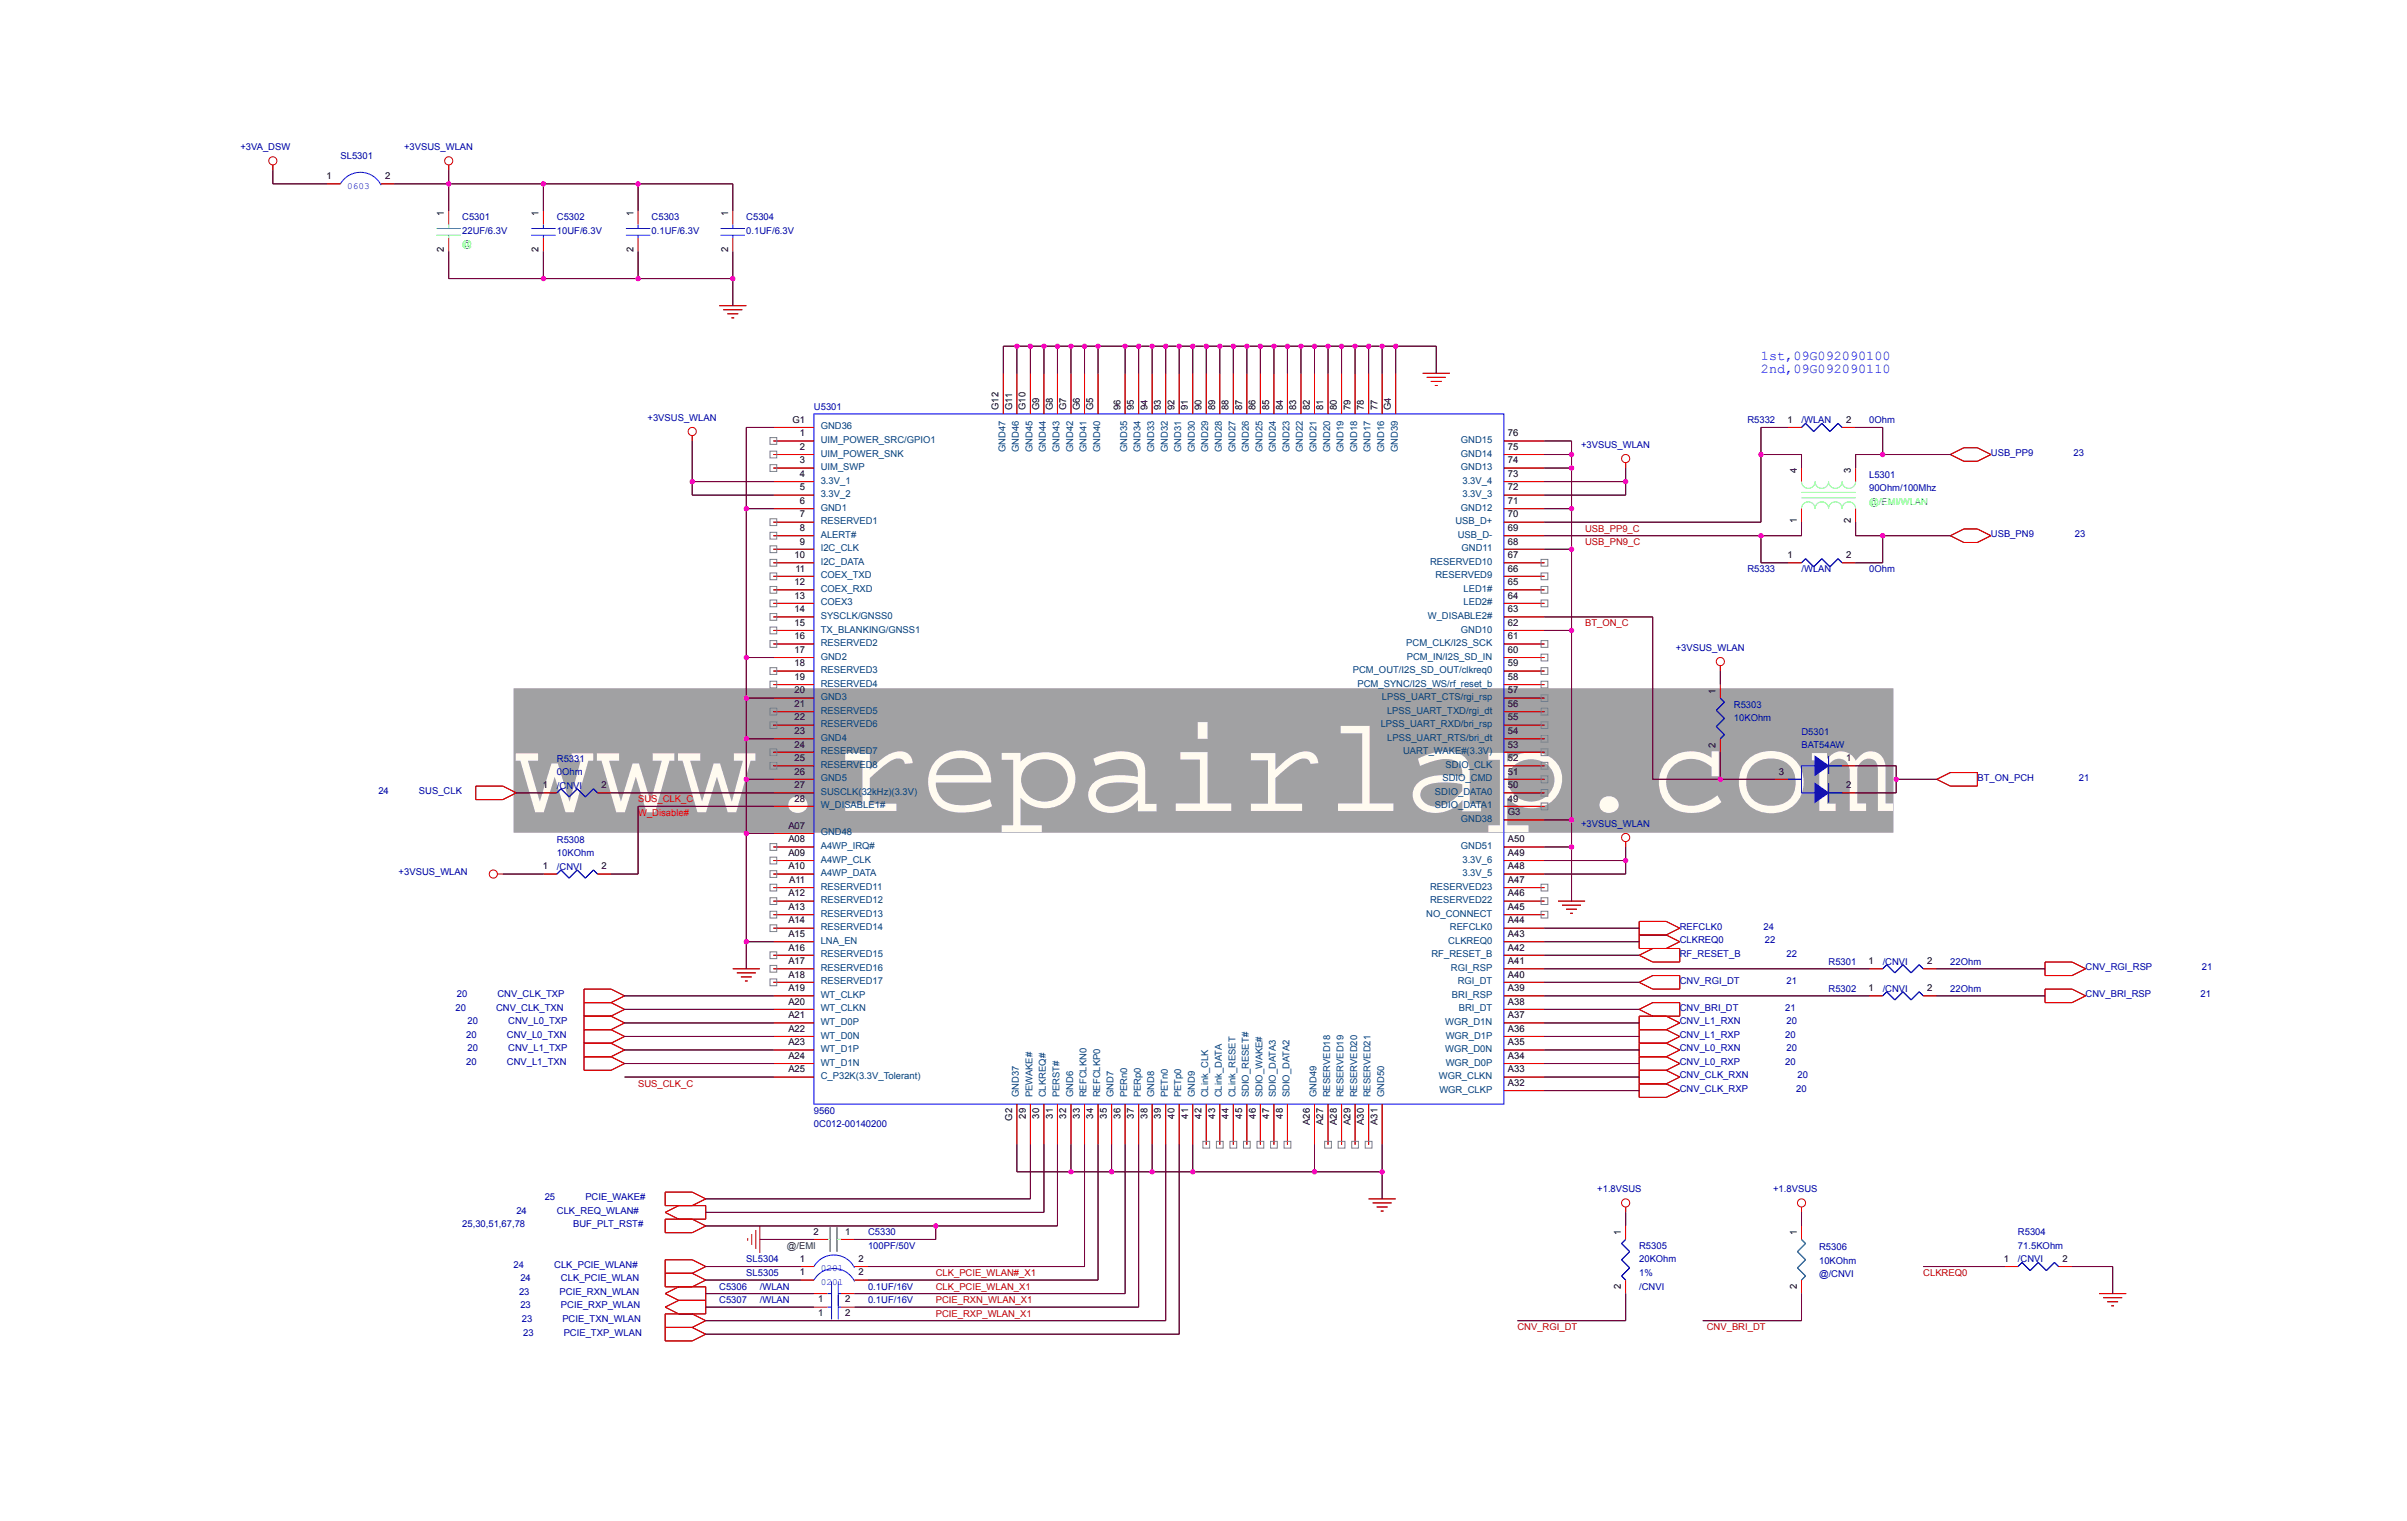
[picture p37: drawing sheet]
<svg xmlns="http://www.w3.org/2000/svg" width="220mm" height="139mm" viewBox="0 0 220 139" stroke-linecap="round" stroke-linejoin="round" font-family="sans-serif">
<defs><g id="words">
<text font-size="12.3" fill="#fffbf0" x="46.9" y="74">www.repairlap.com</text>
<g font-size="1.2" fill="#00f">
<text x="160.8" y="32.8">1st,09G092090100</text>
<text x="160.8" y="34.1">2nd,09G092090110</text>
</g>
<g font-size=".9" fill="#0000a0">
<text x="22" y="13.7">+3VA_DSW</text>
<text x="31.1" y="14.6">SL5301</text>
<text x="36.9" y="13.7">+3VSUS_WLAN</text>
<text x="42.2" y="20.1">C5301</text>
<text x="42.2" y="21.4">22UF/6.3V</text>
<text x="50.9" y="20.1">C5302</text>
<text x="50.9" y="21.4">10UF/6.3V</text>
<text x="59.5" y="20.1">C5303</text>
<text x="59.5" y="21.4">0.1UF/6.3V</text>
<text x="68.2" y="20.1">C5304</text>
<text x="68.2" y="21.4">0.1UF/6.3V</text>
<text x="59.1" y="38.4">+3VSUS_WLAN</text>
<text x="74.3" y="37.4">U5301</text>
<text x="144.4" y="40.9">+3VSUS_WLAN</text>
<text x="159.6" y="38.7">R5332</text>
<text x="164.5" y="38.7">/WLAN</text>
<text x="170.7" y="38.7">0Ohm</text>
<text x="181.8" y="41.6">USB_PP9</text>
<text x="189.4" y="41.6">23</text>
<text x="170.7" y="43.6">L5301</text>
<text x="170.7" y="44.8">90Ohm/100Mhz</text>
<text x="159.6" y="52.2">R5333</text>
<text x="164.5" y="52.2">/WLAN</text>
<text x="170.7" y="52.2">0Ohm</text>
<text x="181.8" y="49">USB_PN9</text>
<text x="189.5" y="49">23</text>
<text x="153" y="59.4">+3VSUS_WLAN</text>
<text x="158.4" y="64.6">R5303</text>
<text x="158.4" y="65.8">10KOhm</text>
<text x="50.9" y="69.5">R5331</text>
<text x="50.9" y="70.8">0Ohm</text>
<text x="164.5" y="67.1">D5301</text>
<text x="164.5" y="68.3">BAT54AW</text>
<text x="180.6" y="71.3">BT_ON_PCH</text>
<text x="189.9" y="71.3">21</text>
<text x="34.6" y="72.5">24</text>
<text x="38.3" y="72.5">SUS_CLK</text>
<text x="50.9" y="72">/CNVI</text>
<text x="50.9" y="77">R5308</text>
<text x="144.4" y="75.5">+3VSUS_WLAN</text>
<text x="36.4" y="79.9">+3VSUS_WLAN</text>
<text x="50.9" y="78.2">10KOhm</text>
<text x="50.9" y="79.4">/CNVI</text>
<text x="153.4" y="89.8">CNV_RGI_DT</text>
<text x="153.4" y="84.9">REFCLK0</text>
<text x="153.4" y="86.1">CLKREQ0</text>
<text x="153.4" y="87.3">RF_RESET_B</text>
<text x="161.1" y="84.9">24</text>
<text x="161.2" y="86.1">22</text>
<text x="163.2" y="89.8">21</text>
<text x="163.2" y="87.3">22</text>
<text x="167" y="88.1">R5301</text>
<text x="171.9" y="88.1">/CNVI</text>
<text x="178.1" y="88.1">22Ohm</text>
<text x="190.5" y="88.6">CNV_RGI_RSP</text>
<text x="201.1" y="88.6">21</text>
<text x="41.6" y="92.3">20</text>
<text x="41.7" y="91">20</text>
<text x="42.6" y="94.7">20</text>
<text x="42.7" y="93.5">20</text>
<text x="42.7" y="96">20</text>
<text x="45.3" y="92.3">CNV_CLK_TXN</text>
<text x="45.4" y="91">CNV_CLK_TXP</text>
<text x="46.3" y="94.7">CNV_L0_TXN</text>
<text x="46.4" y="93.5">CNV_L0_TXP</text>
<text x="46.4" y="96">CNV_L1_TXP</text>
<text x="153.4" y="94.7">CNV_L1_RXP</text>
<text x="153.4" y="93.5">CNV_L1_RXN</text>
<text x="153.4" y="96">CNV_L0_RXN</text>
<text x="153.4" y="92.3">CNV_BRI_DT</text>
<text x="163" y="94.7">20</text>
<text x="163" y="92.3">21</text>
<text x="163.2" y="93.5">20</text>
<text x="163.2" y="96">20</text>
<text x="167" y="90.5">R5302</text>
<text x="171.9" y="90.5">/CNVI</text>
<text x="178.1" y="90.5">22Ohm</text>
<text x="190.5" y="91">CNV_BRI_RSP</text>
<text x="201" y="91">21</text>
<text x="42.6" y="97.2">20</text>
<text x="46.3" y="97.2">CNV_L1_TXN</text>
<text x="74.3" y="101.7">9560</text>
<text x="153.4" y="98.4">CNV_CLK_RXN</text>
<text x="153.4" y="97.2">CNV_L0_RXP</text>
<text x="153.4" y="99.7">CNV_CLK_RXP</text>
<text x="163" y="97.2">20</text>
<text x="164" y="99.7">20</text>
<text x="164.2" y="98.4">20</text>
<text x="74.3" y="102.9">0C012-00140200</text>
<text x="42.2" y="112">25,30,51,67,78</text>
<text x="47.2" y="110.8">24</text>
<text x="49.8" y="109.6">25</text>
<text x="50.9" y="110.8">CLK_REQ_WLAN#</text>
<text x="52.3" y="112">BUF_PLT_RST#</text>
<text x="53.5" y="109.6">PCIE_WAKE#</text>
<text x="79.3" y="112.8">C5330</text>
<text x="145.9" y="108.8">+1.8VSUS</text>
<text x="161.9" y="108.8">+1.8VSUS</text>
<text x="184.3" y="112.8">R5304</text>
<text x="46.9" y="115.7">24</text>
<text x="47.4" y="118.2">23</text>
<text x="47.5" y="117">24</text>
<text x="47.5" y="119.5">23</text>
<text x="50.6" y="115.7">CLK_PCIE_WLAN#</text>
<text x="51.1" y="118.2">PCIE_RXN_WLAN</text>
<text x="51.2" y="117">CLK_PCIE_WLAN</text>
<text x="51.2" y="119.5">PCIE_RXP_WLAN</text>
<text x="65.7" y="117.7">C5306</text>
<text x="65.7" y="119">C5307</text>
<text x="68.2" y="116.5">SL5305</text>
<text x="68.2" y="115.3">SL5304</text>
<text x="69.4" y="117.7">/WLAN</text>
<text x="69.4" y="119">/WLAN</text>
<text x="79.3" y="117.7">0.1UF/16V</text>
<text x="79.3" y="119">0.1UF/16V</text>
<text x="79.3" y="114">100PF/50V</text>
<text x="149.7" y="114">R5305</text>
<text x="149.7" y="115.3">20KOhm</text>
<text x="149.7" y="116.5">1%</text>
<text x="149.7" y="117.7">/CNVI</text>
<text x="166.1" y="114.1">R5306</text>
<text x="166.1" y="115.4">10KOhm</text>
<text x="166.1" y="116.6">@/CNVI</text>
<text x="184.3" y="114">71.5KOhm</text>
<text x="184.3" y="115.3">/CNVI</text>
<text x="47.7" y="120.7">23</text>
<text x="47.8" y="121.9">23</text>
<text x="51.4" y="120.7">PCIE_TXN_WLAN</text>
<text x="51.5" y="121.9">PCIE_TXP_WLAN</text>
</g>
<g font-size=".9">
<text x="29.8" y="16.4">1</text>
<text x="35.2" y="16.4">2</text>
<text x="40.5" y="23" transform="rotate(-90 40.5 23)">2</text>
<text x="40.5" y="19.7" transform="rotate(-90 40.5 19.7)">1</text>
<text x="49.2" y="23" transform="rotate(-90 49.2 23)">2</text>
<text x="49.2" y="19.7" transform="rotate(-90 49.2 19.7)">1</text>
<text x="57.8" y="23" transform="rotate(-90 57.8 23)">2</text>
<text x="57.8" y="19.7" transform="rotate(-90 57.8 19.7)">1</text>
<text x="66.5" y="23" transform="rotate(-90 66.5 23)">2</text>
<text x="66.5" y="19.7" transform="rotate(-90 66.5 19.7)">1</text>
<text x="72.4" y="38.6">G1</text>
<text x="73.1" y="39.8">1</text>
<text x="73.1" y="41.1">2</text>
<text x="91.2" y="37.4" transform="rotate(-90 91.2 37.4)">G12</text>
<text x="92.4" y="37.4" transform="rotate(-90 92.4 37.4)">G11</text>
<text x="93.7" y="37.4" transform="rotate(-90 93.7 37.4)">G10</text>
<text x="94.9" y="37.4" transform="rotate(-90 94.9 37.4)">G9</text>
<text x="96.1" y="37.4" transform="rotate(-90 96.1 37.4)">G8</text>
<text x="97.4" y="37.4" transform="rotate(-90 97.4 37.4)">G7</text>
<text x="98.6" y="37.4" transform="rotate(-90 98.6 37.4)">G6</text>
<text x="99.8" y="37.4" transform="rotate(-90 99.8 37.4)">G5</text>
<text x="102.3" y="37.4" transform="rotate(-90 102.3 37.4)">96</text>
<text x="103.6" y="37.4" transform="rotate(-90 103.6 37.4)">95</text>
<text x="104.8" y="37.4" transform="rotate(-90 104.8 37.4)">94</text>
<text x="106" y="37.4" transform="rotate(-90 106 37.4)">93</text>
<text x="107.3" y="37.4" transform="rotate(-90 107.3 37.4)">92</text>
<text x="108.5" y="37.4" transform="rotate(-90 108.5 37.4)">91</text>
<text x="109.7" y="37.4" transform="rotate(-90 109.7 37.4)">90</text>
<text x="111" y="37.4" transform="rotate(-90 111 37.4)">89</text>
<text x="112.2" y="37.4" transform="rotate(-90 112.2 37.4)">88</text>
<text x="113.4" y="37.4" transform="rotate(-90 113.4 37.4)">87</text>
<text x="114.7" y="37.4" transform="rotate(-90 114.7 37.4)">86</text>
<text x="115.9" y="37.4" transform="rotate(-90 115.9 37.4)">85</text>
<text x="117.1" y="37.4" transform="rotate(-90 117.1 37.4)">84</text>
<text x="118.4" y="37.4" transform="rotate(-90 118.4 37.4)">83</text>
<text x="119.6" y="37.4" transform="rotate(-90 119.6 37.4)">82</text>
<text x="120.9" y="37.4" transform="rotate(-90 120.9 37.4)">81</text>
<text x="122.1" y="37.4" transform="rotate(-90 122.1 37.4)">80</text>
<text x="123.3" y="37.4" transform="rotate(-90 123.3 37.4)">79</text>
<text x="124.6" y="37.4" transform="rotate(-90 124.6 37.4)">78</text>
<text x="125.8" y="37.4" transform="rotate(-90 125.8 37.4)">77</text>
<text x="127" y="37.4" transform="rotate(-90 127 37.4)">G4</text>
<text x="137.7" y="39.8">76</text>
<text x="137.7" y="41.1">75</text>
<text x="163.2" y="38.6">1</text>
<text x="168.6" y="38.6">2</text>
<text x="73.1" y="42.3">3</text>
<text x="73.1" y="43.5">4</text>
<text x="73.1" y="44.8">5</text>
<text x="73.1" y="46">6</text>
<text x="73.1" y="47.2">7</text>
<text x="137.7" y="42.3">74</text>
<text x="137.7" y="43.5">73</text>
<text x="137.7" y="44.8">72</text>
<text x="137.7" y="46">71</text>
<text x="137.7" y="47.2">70</text>
<text x="164.1" y="47.7" transform="rotate(-90 164.1 47.7)">1</text>
<text x="164.1" y="43.2" transform="rotate(-90 164.1 43.2)">4</text>
<text x="169" y="47.7" transform="rotate(-90 169 47.7)">2</text>
<text x="169" y="43.2" transform="rotate(-90 169 43.2)">3</text>
<text x="72.6" y="50.9">10</text>
<text x="72.6" y="53.4">12</text>
<text x="72.6" y="52.2">11</text>
<text x="73.1" y="48.5">8</text>
<text x="73.1" y="49.7">9</text>
<text x="137.7" y="48.5">69</text>
<text x="137.7" y="49.7">68</text>
<text x="137.7" y="50.9">67</text>
<text x="137.7" y="52.2">66</text>
<text x="137.7" y="53.4">65</text>
<text x="163.2" y="50.9">1</text>
<text x="168.6" y="50.9">2</text>
<text x="72.6" y="54.7">13</text>
<text x="72.6" y="55.9">14</text>
<text x="72.6" y="57.1">15</text>
<text x="72.6" y="58.4">16</text>
<text x="72.6" y="59.6">17</text>
<text x="137.7" y="54.7">64</text>
<text x="137.7" y="55.9">63</text>
<text x="137.7" y="57.1">62</text>
<text x="137.7" y="58.4">61</text>
<text x="137.7" y="59.6">60</text>
<text x="72.6" y="60.8">18</text>
<text x="72.6" y="62.1">19</text>
<text x="72.6" y="63.3">20</text>
<text x="72.6" y="64.5">21</text>
<text x="72.6" y="65.8">22</text>
<text x="137.7" y="60.8">59</text>
<text x="137.7" y="62.1">58</text>
<text x="137.7" y="63.3">57</text>
<text x="137.7" y="64.5">56</text>
<text x="137.7" y="65.8">55</text>
<text x="156.7" y="63.4" transform="rotate(-90 156.7 63.4)">1</text>
<text x="49.6" y="71.9">1</text>
<text x="54.9" y="71.9">2</text>
<text x="72.6" y="67">23</text>
<text x="72.6" y="68.2">24</text>
<text x="72.6" y="69.5">25</text>
<text x="72.6" y="70.7">26</text>
<text x="72.6" y="72">27</text>
<text x="137.7" y="67">54</text>
<text x="137.7" y="68.2">53</text>
<text x="137.7" y="69.5">52</text>
<text x="137.7" y="70.7">51</text>
<text x="137.7" y="72">50</text>
<text x="156.7" y="68.3" transform="rotate(-90 156.7 68.3)">2</text>
<text x="162.4" y="70.7">3</text>
<text x="168.6" y="69.5">1</text>
<text x="168.6" y="71.9">2</text>
<text x="72" y="75.7">A07</text>
<text x="72" y="76.9">A08</text>
<text x="72.6" y="73.2">28</text>
<text x="137.7" y="73.2">49</text>
<text x="137.7" y="74.4">G3</text>
<text x="137.7" y="76.9">A50</text>
<text x="49.6" y="79.4">1</text>
<text x="54.9" y="79.4">2</text>
<text x="72" y="78.1">A09</text>
<text x="72" y="79.4">A10</text>
<text x="72" y="81.8">A12</text>
<text x="72" y="83.1">A13</text>
<text x="72.1" y="80.6">A11</text>
<text x="137.7" y="78.1">A49</text>
<text x="137.7" y="79.4">A48</text>
<text x="137.7" y="80.6">A47</text>
<text x="137.7" y="81.8">A46</text>
<text x="137.7" y="83.1">A45</text>
<text x="72" y="84.3">A14</text>
<text x="72" y="85.5">A15</text>
<text x="72" y="86.8">A16</text>
<text x="72" y="88">A17</text>
<text x="72" y="89.2">A18</text>
<text x="137.7" y="84.3">A44</text>
<text x="137.7" y="85.5">A43</text>
<text x="137.7" y="86.8">A42</text>
<text x="137.7" y="88">A41</text>
<text x="137.7" y="89.2">A40</text>
<text x="170.7" y="88">1</text>
<text x="176" y="88">2</text>
<text x="72" y="90.5">A19</text>
<text x="72" y="91.7">A20</text>
<text x="72" y="93">A21</text>
<text x="72" y="94.2">A22</text>
<text x="72" y="95.4">A23</text>
<text x="137.7" y="90.5">A39</text>
<text x="137.7" y="91.7">A38</text>
<text x="137.7" y="93">A37</text>
<text x="137.7" y="94.2">A36</text>
<text x="137.7" y="95.4">A35</text>
<text x="170.7" y="90.5">1</text>
<text x="176" y="90.5">2</text>
<text x="72" y="96.7">A24</text>
<text x="72" y="97.9">A25</text>
<text x="137.7" y="96.7">A34</text>
<text x="137.7" y="97.9">A33</text>
<text x="137.7" y="99.1">A32</text>
<text x="92.4" y="102.3" transform="rotate(-90 92.4 102.3)">G2</text>
<text x="93.7" y="102.1" transform="rotate(-90 93.7 102.1)">29</text>
<text x="94.9" y="102.1" transform="rotate(-90 94.9 102.1)">30</text>
<text x="96.1" y="102.1" transform="rotate(-90 96.1 102.1)">31</text>
<text x="97.4" y="102.1" transform="rotate(-90 97.4 102.1)">32</text>
<text x="98.6" y="102.1" transform="rotate(-90 98.6 102.1)">33</text>
<text x="99.9" y="102.1" transform="rotate(-90 99.9 102.1)">34</text>
<text x="101.1" y="102.1" transform="rotate(-90 101.1 102.1)">35</text>
<text x="102.3" y="102.1" transform="rotate(-90 102.3 102.1)">36</text>
<text x="103.6" y="102.1" transform="rotate(-90 103.6 102.1)">37</text>
<text x="104.8" y="102.1" transform="rotate(-90 104.8 102.1)">38</text>
<text x="106" y="102.1" transform="rotate(-90 106 102.1)">39</text>
<text x="107.3" y="102.1" transform="rotate(-90 107.3 102.1)">40</text>
<text x="108.5" y="102.1" transform="rotate(-90 108.5 102.1)">41</text>
<text x="109.7" y="102.1" transform="rotate(-90 109.7 102.1)">42</text>
<text x="111" y="102.1" transform="rotate(-90 111 102.1)">43</text>
<text x="112.2" y="102.1" transform="rotate(-90 112.2 102.1)">44</text>
<text x="113.4" y="102.1" transform="rotate(-90 113.4 102.1)">45</text>
<text x="114.7" y="102.1" transform="rotate(-90 114.7 102.1)">46</text>
<text x="115.9" y="102.1" transform="rotate(-90 115.9 102.1)">47</text>
<text x="117.2" y="102.1" transform="rotate(-90 117.2 102.1)">48</text>
<text x="119.6" y="102.7" transform="rotate(-90 119.6 102.7)">A26</text>
<text x="120.9" y="102.7" transform="rotate(-90 120.9 102.7)">A27</text>
<text x="122.1" y="102.7" transform="rotate(-90 122.1 102.7)">A28</text>
<text x="123.3" y="102.7" transform="rotate(-90 123.3 102.7)">A29</text>
<text x="124.6" y="102.7" transform="rotate(-90 124.6 102.7)">A30</text>
<text x="125.8" y="102.7" transform="rotate(-90 125.8 102.7)">A31</text>
<text x="74.3" y="112.7">2</text>
<text x="77.2" y="112.7">1</text>
<text x="148" y="112.8" transform="rotate(-90 148 112.8)">1</text>
<text x="164.1" y="112.8" transform="rotate(-90 164.1 112.8)">1</text>
<text x="73.1" y="116.4">1</text>
<text x="73.1" y="115.2">1</text>
<text x="74.7" y="118.9">1</text>
<text x="77.2" y="118.9">2</text>
<text x="78.4" y="116.4">2</text>
<text x="78.4" y="115.2">2</text>
<text x="148" y="117.7" transform="rotate(-90 148 117.7)">2</text>
<text x="164.1" y="117.7" transform="rotate(-90 164.1 117.7)">2</text>
<text x="183" y="115.2">1</text>
<text x="188.4" y="115.2">2</text>
<text x="74.7" y="120.1">1</text>
<text x="77.2" y="120.1">2</text>
</g>
<g font-size=".9" fill="#00f">
<text x="31.7" y="17.2">0603</text>
<text x="75" y="117.3">0201</text>
<text x="75" y="116.1">0201</text>
</g>
<g font-size=".9" fill="#0f0">
<text x="42.2" y="22.6">@</text>
<text x="170.7" y="46.1">@/EMI/WLAN</text>
</g>
<g font-size=".9" fill="#004080">
<text x="75" y="40.4">UIM_POWER_SRC/GPIO1</text>
<text x="75" y="41.7">UIM_POWER_SNK</text>
<text x="75" y="39.2">GND36</text>
<text x="91.8" y="41.3" transform="rotate(-90 91.8 41.3)">GND47</text>
<text x="93.1" y="41.3" transform="rotate(-90 93.1 41.3)">GND46</text>
<text x="94.3" y="41.3" transform="rotate(-90 94.3 41.3)">GND45</text>
<text x="95.5" y="41.3" transform="rotate(-90 95.5 41.3)">GND44</text>
<text x="96.8" y="41.3" transform="rotate(-90 96.8 41.3)">GND43</text>
<text x="98" y="41.3" transform="rotate(-90 98 41.3)">GND42</text>
<text x="99.2" y="41.3" transform="rotate(-90 99.2 41.3)">GND41</text>
<text x="100.5" y="41.3" transform="rotate(-90 100.5 41.3)">GND40</text>
<text x="102.9" y="41.3" transform="rotate(-90 102.9 41.3)">GND35</text>
<text x="104.2" y="41.3" transform="rotate(-90 104.2 41.3)">GND34</text>
<text x="105.4" y="41.3" transform="rotate(-90 105.4 41.3)">GND33</text>
<text x="106.6" y="41.3" transform="rotate(-90 106.6 41.3)">GND32</text>
<text x="107.9" y="41.3" transform="rotate(-90 107.9 41.3)">GND31</text>
<text x="109.1" y="41.3" transform="rotate(-90 109.1 41.3)">GND30</text>
<text x="110.4" y="41.3" transform="rotate(-90 110.4 41.3)">GND29</text>
<text x="111.6" y="41.3" transform="rotate(-90 111.6 41.3)">GND28</text>
<text x="112.8" y="41.3" transform="rotate(-90 112.8 41.3)">GND27</text>
<text x="114.1" y="41.3" transform="rotate(-90 114.1 41.3)">GND26</text>
<text x="115.3" y="41.3" transform="rotate(-90 115.3 41.3)">GND25</text>
<text x="116.5" y="41.3" transform="rotate(-90 116.5 41.3)">GND24</text>
<text x="117.8" y="41.3" transform="rotate(-90 117.8 41.3)">GND23</text>
<text x="119" y="41.3" transform="rotate(-90 119 41.3)">GND22</text>
<text x="120.2" y="41.3" transform="rotate(-90 120.2 41.3)">GND21</text>
<text x="121.5" y="41.3" transform="rotate(-90 121.5 41.3)">GND20</text>
<text x="122.7" y="41.3" transform="rotate(-90 122.7 41.3)">GND19</text>
<text x="123.9" y="41.3" transform="rotate(-90 123.9 41.3)">GND18</text>
<text x="125.2" y="41.3" transform="rotate(-90 125.2 41.3)">GND17</text>
<text x="126.4" y="41.3" transform="rotate(-90 126.4 41.3)">GND16</text>
<text x="127.6" y="41.3" transform="rotate(-90 127.6 41.3)">GND39</text>
<text x="133.4" y="40.4">GND15</text>
<text x="133.4" y="41.7">GND14</text>
<text x="75" y="42.9">UIM_SWP</text>
<text x="75" y="44.2">3.3V_1</text>
<text x="75" y="45.4">3.3V_2</text>
<text x="75" y="46.6">GND1</text>
<text x="75" y="47.9">RESERVED1</text>
<text x="132.9" y="47.9">USB_D+</text>
<text x="133.4" y="42.9">GND13</text>
<text x="133.4" y="46.6">GND12</text>
<text x="133.6" y="44.2">3.3V_4</text>
<text x="133.6" y="45.4">3.3V_3</text>
<text x="75" y="49.1">ALERT#</text>
<text x="75" y="50.3">I2C_CLK</text>
<text x="75" y="51.6">I2C_DATA</text>
<text x="75" y="52.8">COEX_TXD</text>
<text x="130.6" y="51.6">RESERVED10</text>
<text x="131.1" y="52.8">RESERVED9</text>
<text x="133.1" y="49.1">USB_D-</text>
<text x="133.5" y="50.3">GND11</text>
<text x="75" y="54">COEX_RXD</text>
<text x="75" y="55.3">COEX3</text>
<text x="75" y="56.5">SYSCLK/GNSS0</text>
<text x="75" y="57.7">TX_BLANKING/GNSS1</text>
<text x="75" y="59">RESERVED2</text>
<text x="128.4" y="59">PCM_CLK/I2S_SCK</text>
<text x="130.4" y="56.5">W_DISABLE2#</text>
<text x="133.4" y="57.7">GND10</text>
<text x="133.7" y="54">LED1#</text>
<text x="133.7" y="55.3">LED2#</text>
<text x="75" y="60.2">GND2</text>
<text x="75" y="61.4">RESERVED3</text>
<text x="75" y="62.7">RESERVED4</text>
<text x="75" y="63.9">GND3</text>
<text x="75" y="65.2">RESERVED5</text>
<text x="123.5" y="61.4">PCM_OUT/I2S_SD_OUT/clkreq0</text>
<text x="124" y="62.7">PCM_SYNC/I2S_WS/rf_reset_b</text>
<text x="126.2" y="63.9">LPSS_UART_CTS/rgi_rsp</text>
<text x="126.7" y="65.2">LPSS_UART_TXD/rgi_dt</text>
<text x="128.5" y="60.2">PCM_IN/I2S_SD_IN</text>
<text x="75" y="66.4">RESERVED6</text>
<text x="75" y="67.6">GND4</text>
<text x="75" y="68.9">RESERVED7</text>
<text x="75" y="70.1">RESERVED8</text>
<text x="75" y="71.3">GND5</text>
<text x="126.1" y="66.4">LPSS_UART_RXD/bri_rsp</text>
<text x="126.7" y="67.6">LPSS_UART_RTS/bri_dt</text>
<text x="128.1" y="68.9">UART_WAKE#(3.3V)</text>
<text x="131.7" y="71.3">SDIO_CMD</text>
<text x="132" y="70.1">SDIO_CLK</text>
<text x="75" y="72.6">SUSCLK(32kHz)(3.3V)</text>
<text x="75" y="73.8">W_DISABLE1#</text>
<text x="75" y="76.3">GND48</text>
<text x="75" y="77.5">A4WP_IRQ#</text>
<text x="131.1" y="72.6">SDIO_DATA0</text>
<text x="131.1" y="73.8">SDIO_DATA1</text>
<text x="133.4" y="75">GND38</text>
<text x="133.4" y="77.5">GND51</text>
<text x="75" y="78.7">A4WP_CLK</text>
<text x="75" y="80">A4WP_DATA</text>
<text x="75" y="81.2">RESERVED11</text>
<text x="75" y="82.5">RESERVED12</text>
<text x="75" y="83.7">RESERVED13</text>
<text x="130.3" y="83.7">NO_CONNECT</text>
<text x="130.6" y="81.2">RESERVED23</text>
<text x="130.6" y="82.5">RESERVED22</text>
<text x="133.6" y="78.7">3.3V_6</text>
<text x="133.6" y="80">3.3V_5</text>
<text x="75" y="84.9">RESERVED14</text>
<text x="75" y="86.2">LNA_EN</text>
<text x="75" y="87.4">RESERVED15</text>
<text x="75" y="88.6">RESERVED16</text>
<text x="75" y="89.9">RESERVED17</text>
<text x="130.7" y="87.4">RF_RESET_B</text>
<text x="132.3" y="86.2">CLKREQ0</text>
<text x="132.4" y="84.9">REFCLK0</text>
<text x="132.5" y="88.6">RGI_RSP</text>
<text x="133.1" y="89.9">RGI_DT</text>
<text x="75" y="91.1">WT_CLKP</text>
<text x="75" y="92.3">WT_CLKN</text>
<text x="75" y="93.6">WT_D0P</text>
<text x="75" y="94.8">WT_D0N</text>
<text x="132" y="93.6">WGR_D1N</text>
<text x="132" y="94.8">WGR_D1P</text>
<text x="132.6" y="91.1">BRI_RSP</text>
<text x="133.2" y="92.3">BRI_DT</text>
<text x="75" y="96">WT_D1P</text>
<text x="75" y="97.3">WT_D1N</text>
<text x="75" y="98.5">C_P32K(3.3V_Tolerant)</text>
<text x="93.1" y="100.2" transform="rotate(-90 93.1 100.2)">GND37</text>
<text x="94.3" y="100.2" transform="rotate(-90 94.3 100.2)">PEWAKE#</text>
<text x="95.5" y="100.2" transform="rotate(-90 95.5 100.2)">CLKREQ#</text>
<text x="96.8" y="100.2" transform="rotate(-90 96.8 100.2)">PERST#</text>
<text x="98" y="100.2" transform="rotate(-90 98 100.2)">GND6</text>
<text x="99.2" y="100.2" transform="rotate(-90 99.2 100.2)">REFCLKN0</text>
<text x="100.5" y="100.2" transform="rotate(-90 100.5 100.2)">REFCLKP0</text>
<text x="101.7" y="100.2" transform="rotate(-90 101.7 100.2)">GND7</text>
<text x="102.9" y="100.2" transform="rotate(-90 102.9 100.2)">PERn0</text>
<text x="104.2" y="100.2" transform="rotate(-90 104.2 100.2)">PERp0</text>
<text x="105.4" y="100.2" transform="rotate(-90 105.4 100.2)">GND8</text>
<text x="106.6" y="100.2" transform="rotate(-90 106.6 100.2)">PETn0</text>
<text x="107.9" y="100.2" transform="rotate(-90 107.9 100.2)">PETp0</text>
<text x="109.1" y="100.2" transform="rotate(-90 109.1 100.2)">GND9</text>
<text x="110.4" y="100.2" transform="rotate(-90 110.4 100.2)">CLink_CLK</text>
<text x="111.6" y="100.2" transform="rotate(-90 111.6 100.2)">CLink_DATA</text>
<text x="112.8" y="100.2" transform="rotate(-90 112.8 100.2)">CLink_RESET</text>
<text x="114.1" y="100.2" transform="rotate(-90 114.1 100.2)">SDIO_RESET#</text>
<text x="115.3" y="100.2" transform="rotate(-90 115.3 100.2)">SDIO_WAKE#</text>
<text x="116.5" y="100.2" transform="rotate(-90 116.5 100.2)">SDIO_DATA3</text>
<text x="117.8" y="100.2" transform="rotate(-90 117.8 100.2)">SDIO_DATA2</text>
<text x="120.2" y="100.2" transform="rotate(-90 120.2 100.2)">GND49</text>
<text x="121.5" y="100.2" transform="rotate(-90 121.5 100.2)">RESERVED18</text>
<text x="122.7" y="100.2" transform="rotate(-90 122.7 100.2)">RESERVED19</text>
<text x="123.9" y="100.2" transform="rotate(-90 123.9 100.2)">RESERVED20</text>
<text x="125.2" y="100.2" transform="rotate(-90 125.2 100.2)">RESERVED21</text>
<text x="126.4" y="100.2" transform="rotate(-90 126.4 100.2)">GND50</text>
<text x="131.4" y="98.5">WGR_CLKN</text>
<text x="131.5" y="99.7">WGR_CLKP</text>
<text x="132" y="96">WGR_D0N</text>
<text x="132" y="97.3">WGR_D0P</text>
</g>
<g font-size=".9" fill="#f00">
<text x="144.8" y="48.5">USB_PP9_C</text>
<text x="144.8" y="49.8">USB_PN9_C</text>
<text x="144.8" y="57.2">BT_ON_C</text>
<text x="58.3" y="74.5">W_Disable#</text>
<text x="58.3" y="73.2">SUS_CLK_C</text>
<text x="58.3" y="99.2">SUS_CLK_C</text>
<text x="85.5" y="116.5">CLK_PCIE_WLAN#_X1</text>
<text x="85.5" y="117.7">CLK_PCIE_WLAN_X1</text>
<text x="85.5" y="119">PCIE_RXN_WLAN_X1</text>
<text x="175.6" y="116.5">CLKREQ0</text>
<text x="85.5" y="120.2">PCIE_RXP_WLAN_X1</text>
<text x="138.6" y="121.4">CNV_RGI_DT</text>
<text x="155.9" y="121.4">CNV_BRI_DT</text>
</g>
<text font-size=".9" fill="#008000" x="71.9" y="114">@/EMI</text>
</g></defs>
<path d="M46.9 62.9h126v13.1h-126z" fill="#a1a1a3" stroke="#a1a1a3" stroke-width=".09"/>
<path d="M167 69v1.7zM167 72.4h1.2z" fill="#000"/>
<path d="M167 69v1.7M167 72.4h1.2" fill="none" stroke="#00f" stroke-width=".09"/>
<path d="M165.8 69l1.2 .9-1.2 .9z" fill="#00f"/>
<path d="M165.8 69l1.2 .9-1.2 .9z" fill="none" stroke="#00f" stroke-width=".09"/>
<path d="M165.8 71.5l1.2 .9-1.2 .8z" fill="#00f"/>
<g fill="none" stroke="#00f" stroke-width=".09">
<path d="M31.1 16.8a2.1 2.1 0 0 1 3.7 .1M48.5 20.9h2.2M48.5 21.5h2.2M49.6 20.5v.4M49.6 21.5v.2M57.2 20.9h2.2M57.2 21.5h2.2M58.3 20.5v.4M58.3 21.5v.2M65.8 20.9h2.2M65.8 21.5h2.2M66.9 20.5v.4"/>
<path d="M66.9 21.5v.2M74.3 37.8h63v63h-63zM168.2 39l-.3-.3-.8 .7-.7-.7-.8 .7-.7-.7-.4 .3M168.2 51.4l-.3-.4-.8 .7-.7-.7-.8 .7-.7-.7-.4 .4M50.9 72.4l.3-.4 .8 .8 .7-.8 .8 .8 .7-.8 .4 .4M54.6 79.8l-.4-.4-.7 .8-.8-.8-.7 .8-.8-.8-.3 .4M157.1 63.7l.4 .4-.8 .7 .8 .8-.8 .7 .8 .8-.4 .3M163.3 71.1h1.2M165.8 71.5l1.2 .9-1.2 .8zM165.8 69.9h-1.3v2.5h1.3M167 71.5v1.7M167 69.9h1.2"/>
<path d="M175.6 90.9l-.3-.4-.8 .8-.7-.8-.7 .8-.8-.8-.4 .4M175.6 88.4l-.3-.3-.8 .7-.7-.7-.7 .7-.8-.7-.4 .3M74.3 116.9a2.1 2.1 0 0 1 3.7 .1M74.3 115.6a2.1 2.1 0 0 1 3.7 .1M75.6 118.1h.3M75.6 119.3h.3M75.9 117v3.4M76.6 117v3.4M76.6 118.1h.2M76.6 119.3h.2M148.5 113.2l-.4 .3 .7 .8-.7 .7 .7 .7-.7 .8 .4 .4M184.3 115.6l.4-.3 .7 .7 .7-.7 .8 .7 .7-.7 .4 .3"/>
</g>
<g fill="#000">
<path d="M24.9 15.1v.4zM24.9 15.5v1.3zM29.9 16.8h1.2zM34.8 16.8h1.2zM41 15.1v.4zM41 15.5v1.3zM63.2 39.8v.5zM66.4 28.6h1zM66.8 29h.2zM66.1 28.3h1.7zM91.6 31.6h1.3zM92.9 31.6h1.2z"/>
<path d="M94.1 31.6h1.2zM95.3 31.6h1.3zM96.6 31.6h1.2zM97.8 31.6h1.2zM99 31.6h1.3zM102.8 31.6h1.2zM104 31.6h1.2zM105.2 31.6h1.3zM106.5 31.6h1.2zM107.7 31.6h1.2zM108.9 31.6h1.3zM110.2 31.6h1.2z"/>
<path d="M111.4 31.6h1.2zM112.6 31.6h1.3zM113.9 31.6h1.2zM115.1 31.6h1.2zM116.3 31.6h1.3zM117.6 31.6h1.2zM118.8 31.6h1.3zM120.1 31.6h1.2zM121.3 31.6h1.2zM122.5 31.6h1.3zM123.8 31.6h1.2zM125 31.6h1.2z"/>
<path d="M126.2 31.6h1.3zM130.7 34.8h1zM131 35.2h.3zM130.3 34.5h1.7zM164.5 39l.4-.3zM163.3 39h1.2zM164.9 38.7l.7 .7zM165.6 39.4l.8-.7zM166.4 38.7l.7 .7zM167.1 39.4l.8-.7zM167.9 38.7l.3 .3zM168.2 39h1.3z"/>
<path d="M63.2 44v1.2zM143.5 40.3v1.2zM143.5 41.5v1.2zM148.5 42.7v1.3zM148.5 44v1.2zM148.5 42.2v.5zM164.5 51.4l.4-.4zM163.3 51.4h1.2zM164.5 41.5v1.2zM164.5 47.7v1.2zM164.9 51l.7 .7zM166.4 51l-.8 .7z"/>
<path d="M166.4 51l.7 .7zM167.9 51l-.8 .7zM167.9 51l.3 .4zM168.2 51.4h1.3zM169.5 47.7v1.2zM169.5 41.5v1.2zM178.1 41.5l1.3 .6zM178.1 48.9l1.3 .6zM178.1 41.5l1.3-.6zM179.4 42.1h1.2zM178.1 48.9l1.3-.6zM179.4 49.5h1.2z"/>
<path d="M179.4 40.9h1.2zM180.6 42.1l1.2-.6zM179.4 48.3h1.2zM180.6 49.5l1.2-.6zM180.6 40.9l1.2 .6zM180.6 48.3l1.2 .6zM43.4 71.8v1.2zM45.9 73l1.3-.6zM45.9 71.8l1.3 .6zM50.9 72.4l.3-.4zM49.6 72.4h1.3zM50.9 79.8l.3-.4z"/>
<path d="M49.6 79.8h1.3zM51.2 72l.8 .8zM51.2 79.4l.8 .8zM52 72.8l.7-.8zM52.7 72l.8 .8zM52.7 79.4l.8 .8zM53.5 72.8l.7-.8zM54.2 72l.4 .4zM54.2 79.4l.4 .4zM54.6 72.4h1.2zM54.6 79.8h1.2zM148.5 77.3v1.3z"/>
<path d="M148.5 78.6v1.2zM148.5 76.8v.5zM156.7 66.3l.8 .8zM156.7 64.8l.8 .8zM157.1 63.7l.4 .4zM157.1 60.8v.5zM157.1 61.3v1.2zM157.5 67.1l-.4 .3zM157.5 65.6l-.8 .7zM157.5 64.1l-.8 .7zM162.1 71.1h1.2zM163.3 71.1h1.2z"/>
<path d="M167 71.5v1.7zM167 69.9h1.2zM168.2 69.9h1.3zM168.2 72.4h1.3zM173.2 69.9v1.2zM173.2 71.1v1.3zM176.9 71.1l1.2 .7zM176.9 71.1l1.2-.6zM180.6 70.5v1.3zM52 80.2l.7-.8zM53.3 90.3v1.2zM53.3 91.5v1.3z"/>
<path d="M53.3 92.8v1.2zM53.3 94v1.2zM53.3 95.2v1.3zM53.3 96.5v1.2zM53.5 80.2l.7-.8zM55.8 91.5l1.2-.6zM55.8 92.8l1.2-.7zM55.8 94l1.2-.6zM55.8 95.2l1.2-.6zM55.8 96.5l1.2-.6zM55.8 97.7l1.2-.6zM55.8 90.3l1.2 .6z"/>
<path d="M55.8 91.5l1.2 .6zM55.8 92.8l1.2 .6zM55.8 94l1.2 .6zM55.8 95.2l1.2 .7zM55.8 96.5l1.2 .6zM67.7 89.2h1zM68 89.6h.3zM67.3 88.8h1.7zM143 83h1zM143.4 83.4h.2zM142.7 82.6h1.7zM149.7 92.1l1.2-.6z"/>
<path d="M149.7 89.7l1.2-.6zM149.7 87.2l1.2-.6zM149.7 97.7v1.2zM149.7 94v1.2zM149.7 92.8v1.2zM149.7 96.5v1.2zM149.7 95.2v1.3zM149.7 98.9v1.3zM149.7 84.1v1.3zM149.7 85.4v1.2zM149.7 92.1l1.2 .7zM149.7 89.7l1.2 .6z"/>
<path d="M149.7 87.2l1.2 .6zM152.2 98.9l1.2-.6zM152.2 95.2l1.2-.6zM152.2 94l1.2-.6zM152.2 97.7l1.2-.6zM152.2 96.5l1.2-.6zM152.2 85.4l1.2-.7zM152.2 86.6l1.2-.6zM153.4 91.5v1.3zM153.4 89.1v1.2zM153.4 86.6v1.2zM152.2 97.7l1.2 .6z"/>
<path d="M152.2 94l1.2 .6zM152.2 92.8l1.2 .6zM152.2 96.5l1.2 .6zM152.2 95.2l1.2 .7zM152.2 98.9l1.2 .7zM152.2 84.1l1.2 .6zM152.2 85.4l1.2 .6zM171.9 90.9l.4-.4zM170.7 90.9h1.2zM171.9 88.4l.4-.3zM170.7 88.4h1.2zM172.3 90.5l.8 .8z"/>
<path d="M172.3 88.1l.8 .7zM173.8 90.5l-.7 .8zM173.1 88.8l.7-.7zM173.8 90.5l.7 .8zM173.8 88.1l.7 .7zM174.5 91.3l.8-.8zM174.5 88.8l.8-.7zM175.3 90.5l.3 .4zM175.3 88.1l.3 .3zM175.6 90.9h1.3zM175.6 88.4h1.3zM186.8 87.8v1.3z"/>
<path d="M186.8 90.3v1.2zM189.2 89.1l1.3-.7zM189.2 91.5l1.3-.6zM189.2 87.8l1.3 .6zM189.2 90.3l1.3 .6zM60.7 110.7l1.3-.6zM60.7 108.8v1.3zM60.7 111.3v1.2zM60.7 116.2v1.3zM60.7 115v1.2zM60.7 118.1l1.3-.6zM60.7 119.3l1.3-.6z"/>
<path d="M60.7 119.9v1.3zM60.7 110.7l1.3 .6zM60.7 118.1l1.3 .6zM60.7 119.3l1.3 .6zM63.2 108.8l1.3 .6zM63.2 112.5l1.3-.6zM63.2 116.2l1.3 .7zM63.2 115l1.3 .6zM64.5 110.1v1.2zM63.2 110.1l1.3-.7zM63.2 111.3l1.3 .6zM63.2 117.5l1.3-.6z"/>
<path d="M63.2 116.2l1.3-.6zM64.5 117.5v1.2zM64.5 118.7v1.2zM73.1 116.9h1.2zM73.1 115.6h1.2zM74.3 113.2h1.3zM75.6 113.2h.2zM76.4 113.2h.4zM76.8 113.2h1.2zM78 116.9h1.3zM78 115.6h1.3zM85.5 111.9v1.3z"/>
<path d="M125.7 110.2h1zM126.1 110.6h.3zM125.4 109.8h1.7zM148.1 116.5l.4 .4zM148.1 115l.7 .7zM148.1 113.5l.7 .8zM148.5 110.2v.5zM148.5 110.7v1.2zM148.5 113.2l-.4 .3zM148.8 115.7l-.7 .8zM148.8 114.3l-.7 .7zM152.2 100.2l1.2-.6z"/>
<path d="M164.2 115.7l.7 .8zM164.2 114.3l.7 .7zM164.5 113.2l.4 .3zM164.5 110.2v.5zM164.5 110.7v1.2zM164.9 116.5l-.4 .4zM164.9 115l-.7 .7zM164.9 113.5l-.7 .8zM184.3 115.6l.4-.3zM183.1 115.6h1.2zM184.7 115.3l.7 .7zM185.4 116l.7-.7z"/>
<path d="M186.1 115.3l.8 .7zM186.9 116l.7-.7zM187.6 115.3l.4 .3zM188 115.6h1.2zM192.5 118.8h.9zM192.8 119.2h.3zM192.1 118.5h1.7zM60.7 121.2v1.2zM63.2 122.4l1.3-.6zM63.2 121.2l1.3-.6zM63.2 121.2l1.3 .6zM63.2 119.9l1.3 .7z"/>
</g>
<g fill="none" stroke="#f00" stroke-width=".09">
<path d="M24.9 15.1v.4M29.9 16.8h1.2M34.8 16.8h1.2M41 15.1v.4M41 19.3v1.2M49.6 19.3v1.2M58.3 19.3v1.2M66.9 19.3v1.2M41 21.7v1.3M49.6 21.7v1.3M58.3 21.7v1.3M63.2 39.8v.5"/>
<path d="M65.7 27.9h2.5M66.1 28.3h1.7M66.4 28.6h1M66.8 29h.2M66.9 21.7v1.3M70.6 39h3.7M91.6 34.1v3.7M92.9 34.1v3.7M94.1 34.1v3.7M95.3 34.1v3.7M96.6 34.1v3.7M97.8 34.1v3.7"/>
<path d="M99 34.1v3.7M100.3 34.1v3.7M102.8 34.1v3.7M104 34.1v3.7M105.2 34.1v3.7M106.5 34.1v3.7M107.7 34.1v3.7M108.9 34.1v3.7M110.2 34.1v3.7M111.4 34.1v3.7M112.6 34.1v3.7M113.9 34.1v3.7"/>
<path d="M115.1 34.1v3.7M116.3 34.1v3.7M117.6 34.1v3.7M118.8 34.1v3.7M120.1 34.1v3.7M121.3 34.1v3.7M122.5 34.1v3.7M123.8 34.1v3.7M125 34.1v3.7M126.2 34.1v3.7M127.5 34.1v3.7M129.9 34.1h2.5"/>
<path d="M130.3 34.5h1.7M130.7 34.8h1M131 35.2h.3M163.3 39h1.2M168.2 39h1.3M70.6 51.4h3.7M70.6 40.3h3.7M70.6 41.5h3.7M70.6 42.7h3.7M70.6 44h3.7M70.6 45.2h3.7M70.6 46.4h3.7"/>
<path d="M70.6 47.7h3.7M70.6 48.9h3.7M70.6 50.1h3.7M70.6 52.6h3.7M70.6 53.8h3.7M70.6 55.1h3.7M70.6 56.3h3.7M70.6 57.6h3.7M70.6 58.8h3.7M137.3 51.4h3.8M137.3 40.3h3.8M137.3 41.5h3.8"/>
<path d="M137.3 42.7h3.8M137.3 44h3.8M137.3 45.2h3.8M137.3 46.4h3.8M137.3 47.7h3.8M137.3 48.9h3.8M137.3 50.1h3.8M137.3 52.6h3.8M137.3 53.8h3.8M137.3 55.1h3.8M137.3 56.3h3.8M137.3 57.6h3.8"/>
<path d="M137.3 58.8h3.8M148.5 42.2v.5M163.3 51.4h1.2M164.5 42.7v1.3M164.5 46.4v1.3M168.2 51.4h1.3M169.5 42.7v1.3M169.5 46.4v1.3M178.1 41.5l1.3-.6h1.2l1.2 .6-1.2 .6h-1.2zM178.1 48.9l1.3-.6h1.2l1.2 .6-1.2 .6h-1.2zM43.4 71.8h2.5l1.3 .6-1.3 .6h-2.5zM45.4 79.8h.5"/>
<path d="M49.6 72.4h1.3M49.6 79.8h1.3M54.6 72.4h1.2M54.6 79.8h1.2M70.6 69.9h3.7M70.6 72.4h3.7M70.6 71.1h3.7M70.6 79.8h3.7M70.6 60h3.7M70.6 61.3h3.7M70.6 62.5h3.7M70.6 63.7h3.7"/>
<path d="M70.6 65h3.7M70.6 66.2h3.7M70.6 67.4h3.7M70.6 68.7h3.7M70.6 73.6h3.7M70.6 76.1h3.7M70.6 77.3h3.7M70.6 78.6h3.7M137.3 69.9h3.8M137.3 72.4h3.8M137.3 71.1h3.8M137.3 79.8h3.8"/>
<path d="M137.3 60h3.8M137.3 61.3h3.8M137.3 62.5h3.8M137.3 63.7h3.8M137.3 65h3.8M137.3 66.2h3.8M137.3 67.4h3.8M137.3 68.7h3.8M137.3 73.6h3.8M137.3 74.9h3.8M137.3 77.3h3.8M137.3 78.6h3.8"/>
<path d="M148.5 76.8v.5M157.1 62.5v1.2M157.1 67.4v1.3M157.1 60.8v.5M162.1 71.1h1.2M168.2 69.9h1.3M168.2 72.4h1.3M176.9 71.1l1.2-.6h2.5v1.3h-2.5zM53.3 91.5h2.5M53.3 92.8h2.5M53.3 94h2.5M53.3 95.2h2.5"/>
<path d="M53.3 96.5h2.5M55.8 91.5l1.2-.6-1.2-.6h-2.5v7.4h2.5l1.2-.6-1.2-.6M55.8 91.5l1.2 .6-1.2 .7M55.8 92.8l1.2 .6-1.2 .6M55.8 94l1.2 .6-1.2 .6M55.8 95.2l1.2 .7-1.2 .6M66.9 88.4h2.5M67.3 88.8h1.7M67.7 89.2h1M68 89.6h.3M70.6 90.9h3.7M70.6 88.4h3.7"/>
<path d="M70.6 81h3.7M70.6 82.3h3.7M70.6 83.5h3.7M70.6 84.7h3.7M70.6 86h3.7M70.6 87.2h3.7M70.6 89.7h3.7M70.6 92.1h3.7M70.6 93.4h3.7M70.6 94.6h3.7M70.6 95.9h3.7M70.6 97.1h3.7"/>
<path d="M70.6 98.3h3.7M137.3 90.9h3.8M137.3 88.4h3.8M137.3 81h3.8M137.3 82.3h3.8M137.3 83.5h3.8M137.3 84.7h3.8M137.3 86h3.8M137.3 87.2h3.8M137.3 89.7h3.8M137.3 92.1h3.8M137.3 93.4h3.8"/>
<path d="M137.3 94.6h3.8M137.3 95.9h3.8M137.3 97.1h3.8M137.3 98.3h3.8M137.3 99.6h3.8M142.3 82.3h2.5M142.7 82.6h1.7M143 83h1M143.4 83.4h.2M149.7 89.7l1.2-.6h2.5v1.2h-2.5zM149.7 95.2h2.5M149.7 96.5h2.5"/>
<path d="M149.7 97.7h2.5M149.7 85.4h2.5M150.9 92.8l-1.2-.7 1.2-.6h2.5v1.3h-3.7v7.4h2.5l1.2-.6-1.2-.7M152.2 97.7l1.2 .6-1.2 .6M152.2 85.4l1.2-.7-1.2-.6h-2.5v2.5h3.7v1.2h-2.5l-1.2-.6 1.2-.6M152.2 94l1.2 .6-1.2 .6M152.2 92.8l1.2 .6-1.2 .6M152.2 96.5l1.2 .6-1.2 .6M152.2 95.2l1.2 .7-1.2 .6M152.2 85.4l1.2 .6-1.2 .6M152.2 94h-2.5M152.2 98.9h-2.5"/>
<path d="M170.7 90.9h1.2M170.7 88.4h1.2M175.6 90.9h1.3M175.6 88.4h1.3M186.8 90.3h2.4l1.3 .6-1.3 .6h-2.4zM186.8 87.8h2.4l1.3 .6-1.3 .7h-2.4zM60.7 116.2h2.5M62 110.1l-1.3 .6 1.3 .6M62 117.5l-1.3 .6 1.3 .6M62 118.7h2.5M62 118.7l-1.3 .6 1.3 .6M63.2 116.2l1.3 .7-1.3 .6"/>
<path d="M63.2 110.1l1.3-.7-1.3-.6h-2.5v1.3h3.8v1.2h-3.8v1.2h2.5l1.3-.6-1.3-.6M63.2 116.2l1.3-.6-1.3-.6h-2.5v2.5h3.8v2.4h-3.8v2.5h2.5l1.3-.6-1.3-.6M63.2 119.9l1.3 .7-1.3 .6M68.3 113v.3M68.7 112.7v.9M69 112.3v1.7M69.4 111.9v2.5M73.1 115.6h1.2M73.1 116.9h1.2M74.3 118.1h1.3M74.3 113.2h1.3M74.3 119.3h1.3"/>
<path d="M76.8 118.1h1.2M76.8 113.2h1.2M76.8 119.3h1.2M78 115.6h1.3M78 116.9h1.3M92.9 100.8v3.7M94.1 100.8v3.7M95.3 100.8v3.7M96.6 100.8v3.7M97.8 100.8v3.7M99 100.8v3.7M100.3 100.8v3.7"/>
<path d="M101.5 100.8v3.7M102.8 100.8v3.7M104 100.8v3.7M105.2 100.8v3.7M106.5 100.8v3.7M107.7 100.8v3.7M108.9 100.8v3.7M110.2 100.8v3.7M111.4 100.8v3.7M112.6 100.8v3.7M113.9 100.8v3.7M115.1 100.8v3.7"/>
<path d="M116.3 100.8v3.7M117.6 100.8v3.7M120.1 100.8v3.7M121.3 100.8v3.7M122.5 100.8v3.7M123.8 100.8v3.7M125 100.8v3.7M125 109.4h2.5M125.4 109.8h1.7M125.7 110.2h1M126.1 110.6h.3M126.2 100.8v3.7"/>
<path d="M148.5 110.2v.5M148.5 111.9v1.3M148.5 116.9v1.2M164.5 110.2v.5M164.5 111.9v1.3M164.5 116.9v1.2M183.1 115.6h1.2M188 115.6h1.2M191.7 118.1h2.5M192.1 118.5h1.7M192.5 118.8h.9M192.8 119.2h.3"/>
<path d="M60.7 121.2h2.5"/>
<circle cx="24.9" cy="14.7" r=".37"/>
<circle cx="41" cy="14.7" r=".37"/>
<circle cx="63.2" cy="39.4" r=".37"/>
<circle cx="148.5" cy="41.9" r=".37"/>
<circle cx="45.1" cy="79.8" r=".37"/>
<circle cx="148.5" cy="76.5" r=".37"/>
<circle cx="157.1" cy="60.4" r=".37"/>
<circle cx="148.5" cy="109.8" r=".37"/>
<circle cx="164.5" cy="109.8" r=".37"/>
</g>
<path d="M39.9 20.9h2.2M39.9 21.5h2.2M41 20.5v.4M41 21.5v.2M164.5 113.2l.4 .3-.7 .8 .7 .7-.7 .7 .7 .8-.4 .4" fill="none" stroke="#00ff80" stroke-width=".09"/>
<g fill="none" stroke="#000" stroke-width=".09">
<path d="M24.9 16.8h5M36 16.8h30.9v2.5M41 16.8v2.5M49.6 16.8v2.5M58.3 16.8v2.5M41 23v2.4h25.9M49.6 23v2.4M58.3 23v2.4M65.7 27.9h2.5M66.9 23v4.9M74.3 39h-6.1v49.4M91.6 31.6v6.2"/>
<path d="M92.9 31.6v6.2M94.1 31.6v6.2M95.3 31.6v6.2M96.6 31.6v6.2M97.8 31.6v6.2M99 31.6v6.2M100.3 37.8v-6.2h2.5v6.2M104 31.6v6.2M105.2 31.6v6.2M106.5 31.6v6.2M107.7 31.6v6.2M108.9 31.6v6.2"/>
<path d="M110.2 31.6v6.2M111.4 31.6v6.2M112.6 31.6v6.2M113.9 31.6v6.2M115.1 31.6v6.2M116.3 31.6v6.2M117.6 31.6v6.2M118.8 31.6v6.2M120.1 31.6v6.2M121.3 31.6v6.2M122.5 31.6v6.2M123.8 31.6v6.2"/>
<path d="M125 31.6v6.2M126.2 31.6v6.2M129.9 34.1h2.5M131.2 34.1v-2.5h-3.7v6.2M163.3 39h-2.5v8.7h-23.5M169.5 39h2.4v2.5M63.2 40.3v3.7h11.1M63.2 45.2h11.1M70.6 40.3h3.7M70.6 41.5h3.7M70.6 42.7h3.7M70.6 47.7h3.7"/>
<path d="M70.6 48.9h3.7M70.6 50.1h3.7M70.6 51.4h3.7M70.6 52.6h3.7M70.6 53.8h3.7M70.6 55.1h3.7M70.6 56.3h3.7M70.6 57.6h3.7M70.6 58.8h3.7M74.3 46.4h-6.1M137.3 40.3h6.2M137.3 41.5h6.2"/>
<path d="M137.3 42.7h6.2v39.6M137.3 44h11.2M137.3 45.2h11.2M137.3 46.4h6.2M137.3 48.9h27.2M137.3 50.1h6.2M137.3 51.4h3.8M137.3 52.6h3.8M137.3 53.8h3.8M137.3 55.1h3.8M137.3 56.3h13.6v14.8h11.2M137.3 57.6h6.2"/>
<path d="M137.3 58.8h3.8M160.8 41.5h3.7M160.8 48.9v2.5h2.5M169.5 41.5h8.6M169.5 48.9h8.6M171.9 48.9v2.5h-2.4M43.4 71.8h2.5M43.4 73h2.5M45.9 79.8h3.7M47.2 72.4h2.4M55.8 72.4h18.5M68.2 60h6.1"/>
<path d="M68.2 67.4h6.1M68.2 71.1h6.1M70.6 61.3h3.7M70.6 62.5h3.7M70.6 65h3.7M70.6 66.2h3.7M70.6 68.7h3.7M70.6 69.9h3.7M70.6 77.3h3.7M70.6 78.6h3.7M70.6 79.8h3.7M74.3 63.7h-6.1"/>
<path d="M74.3 73.6h-16v6.2h-2.5M74.3 76.1h-6.1M137.3 60h3.8M137.3 61.3h3.8M137.3 62.5h3.8M137.3 63.7h3.8M137.3 65h3.8M137.3 66.2h3.8M137.3 67.4h3.8M137.3 68.7h3.8M137.3 69.9h3.8M137.3 71.1h3.8"/>
<path d="M137.3 72.4h3.8M137.3 73.6h3.8M137.3 74.9h6.2M137.3 77.3h6.2M137.3 78.6h11.2M137.3 79.8h11.2M157.1 68.7v2.4M169.5 69.9h3.7M169.5 72.4h3.7M173.2 71.1h3.7M178.1 71.8h2.5M178.1 70.5h2.5"/>
<path d="M53.3 90.3h2.5M53.3 91.5h2.5M53.3 92.8h2.5M53.3 94h2.5M53.3 95.2h2.5M53.3 96.5h2.5M53.3 97.7h2.5M66.9 88.4h2.5M68.2 86h6.1M70.6 81h3.7M70.6 82.3h3.7M70.6 83.5h3.7"/>
<path d="M70.6 84.7h3.7M70.6 87.2h3.7M70.6 88.4h3.7M70.6 89.7h3.7M74.3 90.9h-17.3M74.3 92.1h-17.3M74.3 93.4h-17.3M74.3 94.6h-17.3M74.3 95.9h-17.3M74.3 97.1h-17.3M74.3 98.3h-17.3M137.3 81h3.8"/>
<path d="M137.3 82.3h3.8M137.3 83.5h3.8M137.3 84.7h12.4M137.3 86h12.4M137.3 87.2h12.4M137.3 88.4h33.4M137.3 89.7h12.4M137.3 90.9h33.4M137.3 92.1h12.4M137.3 93.4h12.4M137.3 94.6h12.4M137.3 95.9h12.4"/>
<path d="M137.3 97.1h12.4M137.3 98.3h12.4M137.3 99.6h12.4M142.3 82.3h2.5M149.7 92.8h3.7M149.7 95.2h2.5M149.7 96.5h2.5M149.7 97.7h2.5M149.7 84.1h2.5M149.7 85.4h2.5M149.7 86.6h3.7M150.9 90.3h2.5"/>
<path d="M150.9 87.8h2.5M150.9 91.5h2.5M150.9 89.1h2.5M152.2 94h-2.5M152.2 98.9h-2.5M176.9 88.4h9.9M176.9 90.9h9.9M186.8 90.3h2.4M186.8 91.5h2.4M186.8 87.8h2.4M186.8 89.1h2.4M60.7 111.3h3.8"/>
<path d="M60.7 108.8h2.5M60.7 112.5h2.5M60.7 116.2h2.5M60.7 117.5h3.8M60.7 115h2.5M62 118.7h2.5M64.5 110.1h-3.8M64.5 119.9h-3.8M64.5 115.6h8.6M64.5 116.9h8.6M64.5 118.1h9.8M64.5 119.3h9.8"/>
<path d="M69.4 113.2h4.9M75.8 112v2.3M76.4 112v2.3M78 113.2h7.5M92.9 100.8v6.2h33.3M94.1 100.8v8.6h-29.6M95.3 100.8v9.9h-30.8M96.6 100.8v11.1h-32.1M97.8 100.8v6.2M99 100.8v14.8h-19.7M100.3 100.8v16.1h-21M101.5 100.8v6.2"/>
<path d="M102.8 100.8v17.3h-24.8M104 100.8v18.5h-26M105.2 100.8v6.2M106.5 100.8v19.8h-42M107.7 100.8v21h-43.2M108.9 100.8v6.2M110.2 100.8v3.7M111.4 100.8v3.7M112.6 100.8v3.7M113.9 100.8v3.7M115.1 100.8v3.7M116.3 100.8v3.7"/>
<path d="M117.6 100.8v3.7M120.1 100.8v6.2M121.3 100.8v3.7M122.5 100.8v3.7M123.8 100.8v3.7M125 100.8v3.7M125 109.4h2.5M126.2 100.8v8.6M148.5 118.1v2.5h-9.9M149.7 100.2h2.5M164.5 118.1v2.5h-9M175.6 115.6h7.5"/>
<path d="M189.2 115.6h3.7v2.5M191.7 118.1h2.5M60.7 121.2h2.5M60.7 122.4h2.5"/>
</g>
<path d="M164.5 45h5M164.5 46.4a.62 .62 0 0 1 .6-.6 .62 .62 0 0 1 .7 .6 .62 .62 0 0 1 .6-.6 .62 .62 0 0 1 .6 .6 .62 .62 0 0 1 .6-.6 .62 .62 0 0 1 .6 .6 .62 .62 0 0 1 .7-.6 .62 .62 0 0 1 .6 .6M164.5 44a.62 .62 0 0 0 .6 .6 .62 .62 0 0 0 .7-.6 .62 .62 0 0 0 .6 .6 .62 .62 0 0 0 .6-.6 .62 .62 0 0 0 .6 .6 .62 .62 0 0 0 .6-.6 .62 .62 0 0 0 .7 .6 .62 .62 0 0 0 .6-.6M164.5 45.4h5M75.6 113.2h.2M75.8 112v2.3M76.4 112v2.3M76.4 113.2h.4" fill="none" stroke="#80ff80" stroke-width=".09"/>
<g fill="none" stroke="#808080" stroke-width=".09">
<path d="M70.3 39.9h.6v.7h-.6zM70.3 41.2h.6v.6h-.6zM70.3 42.4h.6v.6h-.6zM70.3 47.4h.6v.6h-.6zM70.3 48.6h.6v.6h-.6zM70.3 49.8h.6v.7h-.6zM70.3 51.1h.6v.6h-.6zM70.3 52.3h.6v.6h-.6zM70.3 53.5h.6v.7h-.6zM70.3 54.8h.6v.6h-.6zM70.3 56h.6v.6h-.6zM70.3 57.2h.6v.7h-.6z"/>
<path d="M70.3 58.5h.6v.6h-.6zM140.7 51.1h.7v.6h-.7zM140.7 52.3h.7v.6h-.7zM140.7 53.5h.7v.7h-.7zM140.7 54.8h.7v.6h-.7zM140.7 58.5h.7v.6h-.7zM140.7 59.7h.7v.6h-.7zM70.3 61h.6v.6h-.6zM70.3 62.2h.6v.6h-.6zM70.3 64.7h.6v.6h-.6zM70.3 65.9h.6v.6h-.6zM70.3 68.4h.6v.6h-.6z"/>
<path d="M70.3 69.6h.6v.6h-.6zM70.3 77h.6v.6h-.6zM70.3 78.2h.6v.7h-.6zM70.3 79.5h.6v.6h-.6zM140.7 61h.7v.6h-.7zM140.7 62.2h.7v.6h-.7zM140.7 63.4h.7v.6h-.7zM140.7 64.7h.7v.6h-.7zM140.7 65.9h.7v.6h-.7zM140.7 67.1h.7v.6h-.7zM140.7 68.4h.7v.6h-.7zM140.7 69.6h.7v.6h-.7z"/>
<path d="M140.7 70.8h.7v.7h-.7zM140.7 72.1h.7v.6h-.7zM140.7 73.3h.7v.6h-.7zM70.3 80.7h.6v.6h-.6zM70.3 82h.6v.6h-.6zM70.3 83.2h.6v.6h-.6zM70.3 84.4h.6v.6h-.6zM70.3 86.9h.6v.6h-.6zM70.3 88.1h.6v.7h-.6zM70.3 89.4h.6v.6h-.6zM140.7 80.7h.7v.6h-.7zM140.7 82h.7v.6h-.7z"/>
<path d="M140.7 83.2h.7v.6h-.7zM109.9 104.2h.6v.6h-.6zM111.1 104.2h.6v.6h-.6zM112.3 104.2h.6v.6h-.6zM113.6 104.2h.6v.6h-.6zM114.8 104.2h.6v.6h-.6zM116 104.2h.7v.6h-.7zM117.3 104.2h.6v.6h-.6zM121 104.2h.6v.6h-.6zM122.2 104.2h.6v.6h-.6zM123.4 104.2h.7v.6h-.7zM124.7 104.2h.6v.6h-.6z"/>
</g>
<g fill="none" stroke="#800040" stroke-width=".09">
<path d="M24.9 15.5v1.3h5M36 16.8h30.9v2.5M41 15.5v3.8M49.6 16.8v2.5M58.3 16.8v2.5M41 23v2.4h25.9M49.6 23v2.4M58.3 23v2.4M66.9 23v4.9M70.6 39h-2.4v49.4M91.6 34.1v-2.5h39.6v2.5M92.9 31.6v2.5"/>
<path d="M94.1 31.6v2.5M95.3 31.6v2.5M96.6 31.6v2.5M97.8 31.6v2.5M99 31.6v2.5M100.3 31.6v2.5M102.8 31.6v2.5M104 31.6v2.5M105.2 31.6v2.5M106.5 31.6v2.5M107.7 31.6v2.5M108.9 31.6v2.5"/>
<path d="M110.2 31.6v2.5M111.4 31.6v2.5M112.6 31.6v2.5M113.9 31.6v2.5M115.1 31.6v2.5M116.3 31.6v2.5M117.6 31.6v2.5M118.8 31.6v2.5M120.1 31.6v2.5M121.3 31.6v2.5M122.5 31.6v2.5M123.8 31.6v2.5"/>
<path d="M125 31.6v2.5M126.2 31.6v2.5M127.5 31.6v2.5M163.3 39h-2.5v8.7h-19.7M169.5 39h2.4v2.5M63.2 40.3v4.9h7.4M63.2 44h7.4M68.2 46.4h2.4M141.1 56.3h9.8v14.8h11.2M141.1 44h7.4M141.1 46.4h2.4M141.1 40.3h2.4v42"/>
<path d="M141.1 41.5h2.4M141.1 42.7h2.4M141.1 50.1h2.4M141.1 57.6h2.4M148.5 42.7v2.5h-7.4M160.8 41.5h3.7v1.2M160.8 48.9v2.5h2.5M164.5 47.7v1.2h-23.4M169.5 47.7v1.2h8.6M171.9 48.9v2.5h-2.4M178.1 41.5h-8.6v1.2M45.9 79.8h3.7"/>
<path d="M47.2 72.4h2.4M55.8 72.4h14.8M68.2 67.4h2.4M68.2 63.7h2.4M68.2 60h2.4M68.2 71.1h2.4M68.2 76.1h2.4M70.6 73.6h-12.3v6.2h-2.5M141.1 78.6h7.4M141.1 74.9h2.4M141.1 77.3h2.4M148.5 77.3v2.5h-7.4"/>
<path d="M157.1 61.3v1.2M157.1 68.7v2.4M169.5 69.9h3.7v2.5h-3.7M173.2 71.1h3.7M57 98.3h13.6M57 90.9h13.6M57 92.1h13.6M57 93.4h13.6M57 94.6h13.6M57 95.9h13.6M57 97.1h13.6M68.2 86h2.4"/>
<path d="M141.1 98.3h8.6M141.1 86h8.6M141.1 90.9h29.6M141.1 92.1h8.6M141.1 93.4h8.6M141.1 94.6h8.6M141.1 95.9h8.6M141.1 97.1h8.6M141.1 99.6h8.6M141.1 88.4h29.6M141.1 89.7h8.6M141.1 84.7h8.6"/>
<path d="M141.1 87.2h8.6M176.9 90.9h9.9M176.9 88.4h9.9M64.5 115.6h8.6M64.5 116.9h8.6M64.5 118.1h9.8M64.5 119.3h9.8M69.4 113.2h4.9M85.5 111.9v1.3h-7.5M92.9 104.5v2.5h33.3M94.1 104.5v4.9h-29.6M95.3 104.5v6.2h-30.8"/>
<path d="M96.6 104.5v7.4h-32.1M97.8 104.5v2.5M99 104.5v11.1h-19.7M100.3 104.5v12.4h-21M101.5 104.5v2.5M102.8 104.5v13.6h-24.8M104 104.5v14.8h-26M105.2 104.5v2.5M106.5 104.5v16.1h-42M107.7 104.5v17.3h-43.2M108.9 104.5v2.5M120.1 104.5v2.5"/>
<path d="M126.2 104.5v4.9M148.5 118.1v2.5h-9.9M148.5 110.7v1.2M164.5 118.1v2.5h-9M164.5 110.7v1.2M175.6 115.6h7.5M189.2 115.6h3.7v2.5"/>
</g>
<g fill="#f0f">
<circle cx="49.6" cy="16.8" r=".25"/>
<circle cx="41" cy="16.8" r=".25"/>
<circle cx="66.9" cy="25.4" r=".25"/>
<circle cx="58.3" cy="25.4" r=".25"/>
<circle cx="58.3" cy="16.8" r=".25"/>
<circle cx="49.6" cy="25.4" r=".25"/>
<circle cx="127.5" cy="31.6" r=".25"/>
<circle cx="120.1" cy="31.6" r=".25"/>
<circle cx="123.8" cy="31.6" r=".25"/>
<circle cx="121.3" cy="31.6" r=".25"/>
<circle cx="122.5" cy="31.6" r=".25"/>
<circle cx="126.2" cy="31.6" r=".25"/>
<circle cx="125" cy="31.6" r=".25"/>
<circle cx="117.6" cy="31.6" r=".25"/>
<circle cx="110.2" cy="31.6" r=".25"/>
<circle cx="108.9" cy="31.6" r=".25"/>
<circle cx="112.6" cy="31.6" r=".25"/>
<circle cx="115.1" cy="31.6" r=".25"/>
<circle cx="113.9" cy="31.6" r=".25"/>
<circle cx="116.3" cy="31.6" r=".25"/>
<circle cx="118.8" cy="31.6" r=".25"/>
<circle cx="97.8" cy="31.6" r=".25"/>
<circle cx="99" cy="31.6" r=".25"/>
<circle cx="102.8" cy="31.6" r=".25"/>
<circle cx="100.3" cy="31.6" r=".25"/>
<circle cx="105.2" cy="31.6" r=".25"/>
<circle cx="104" cy="31.6" r=".25"/>
<circle cx="107.7" cy="31.6" r=".25"/>
<circle cx="106.5" cy="31.6" r=".25"/>
<circle cx="92.9" cy="31.6" r=".25"/>
<circle cx="95.3" cy="31.6" r=".25"/>
<circle cx="94.1" cy="31.6" r=".25"/>
<circle cx="96.6" cy="31.6" r=".25"/>
<circle cx="111.4" cy="31.6" r=".25"/>
<circle cx="68.2" cy="67.4" r=".25"/>
<circle cx="68.2" cy="46.4" r=".25"/>
<circle cx="68.2" cy="63.7" r=".25"/>
<circle cx="68.2" cy="60" r=".25"/>
<circle cx="68.2" cy="71.1" r=".25"/>
<circle cx="68.2" cy="86" r=".25"/>
<circle cx="68.2" cy="76.1" r=".25"/>
<circle cx="143.5" cy="41.5" r=".25"/>
<circle cx="105.2" cy="107" r=".25"/>
<circle cx="101.5" cy="107" r=".25"/>
<circle cx="97.8" cy="107" r=".25"/>
<circle cx="120.1" cy="107" r=".25"/>
<circle cx="108.9" cy="107" r=".25"/>
<circle cx="126.2" cy="107" r=".25"/>
<circle cx="143.5" cy="77.3" r=".25"/>
<circle cx="143.5" cy="46.4" r=".25"/>
<circle cx="143.5" cy="42.7" r=".25"/>
<circle cx="143.5" cy="50.1" r=".25"/>
<circle cx="143.5" cy="74.9" r=".25"/>
<circle cx="143.5" cy="57.6" r=".25"/>
<circle cx="63.2" cy="44" r=".25"/>
<circle cx="148.5" cy="78.6" r=".25"/>
<circle cx="148.5" cy="44" r=".25"/>
<circle cx="85.5" cy="111.9" r=".25"/>
<circle cx="160.8" cy="48.9" r=".25"/>
<circle cx="171.9" cy="41.5" r=".25"/>
<circle cx="171.9" cy="48.9" r=".25"/>
<circle cx="173.2" cy="71.1" r=".25"/>
<circle cx="157.1" cy="71.1" r=".25"/>
<circle cx="160.8" cy="41.5" r=".25"/>
</g>
<use href="#words"/>
</svg>
